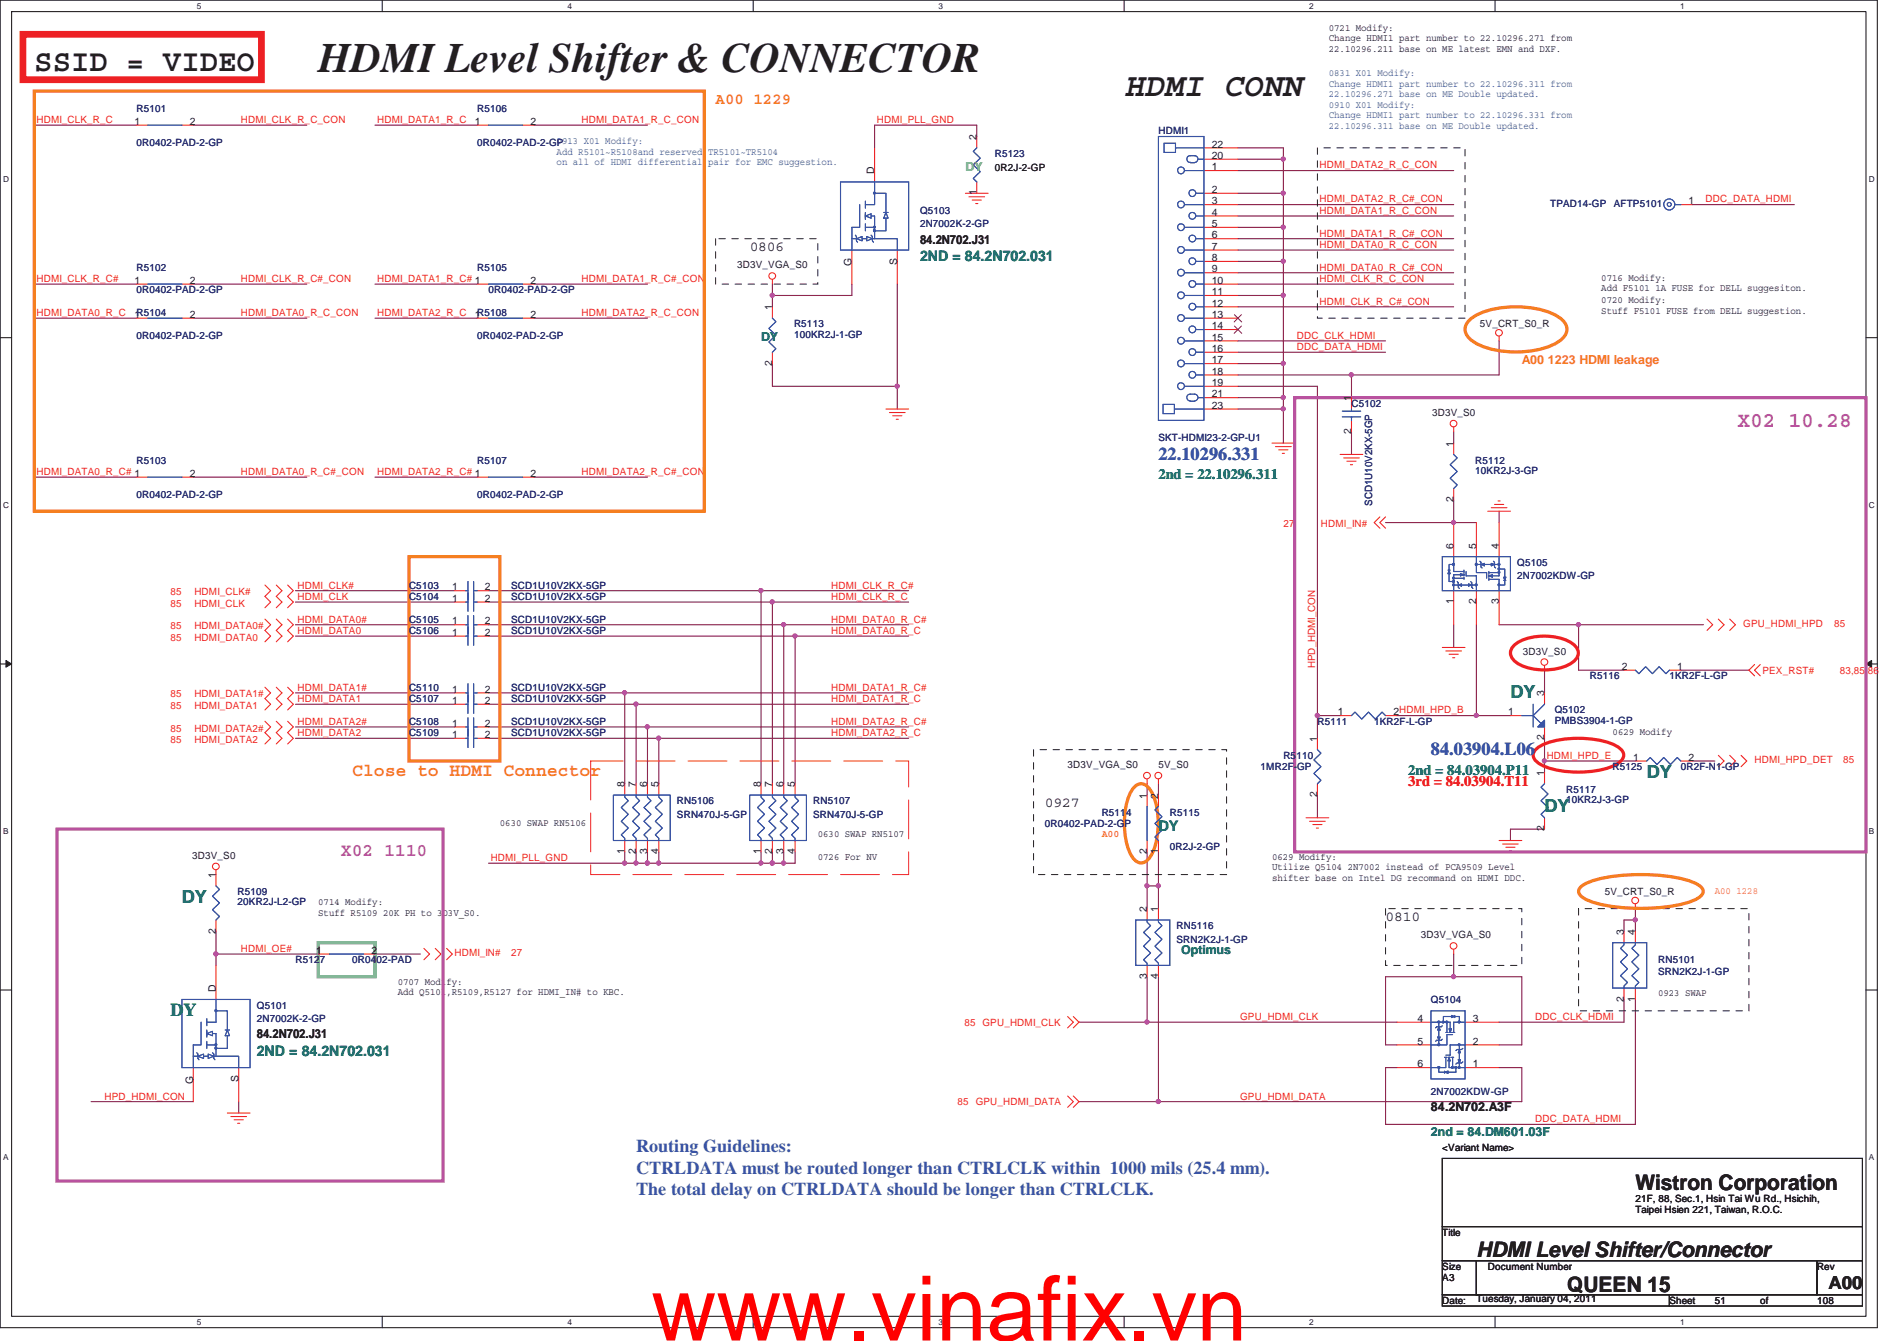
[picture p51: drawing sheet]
<svg xmlns="http://www.w3.org/2000/svg" width="297mm" height="210mm" viewBox="0 0 297 210" stroke-linecap="round" stroke-linejoin="round" font-family="sans-serif">
<defs><g id="words">
<text font-size="14.1" fill="#f00" x="102" y="209.9">www.vinafix.vn</text>
<text font-size="6.6" fill="#231f20" x="49.8" y="11.3">HDMI Level Shifter &amp; CONNECTOR</text>
<text font-size="5.1" fill="#231f20" x="176.1" y="15">HDMI CONN</text>
<text font-size="4.8" fill="#231f20" x="5.4" y="11.2">SSID = VIDEO</text>
<text font-size="3.3" fill="#b9529f" x="272.1" y="66.8">X02 10.28</text>
<g font-size="3.3" fill="#231f20">
<text x="256.1" y="186.3">Wistron Corporation</text>
<text x="231.2" y="196.9">HDMI Level Shifter/Connector</text>
<text x="245.4" y="202.3">QUEEN 15</text>
</g>
<g font-size="2.8" fill="#3953a4">
<text x="181.4" y="72">22.10296.331</text>
<text x="224.1" y="118.2">84.03904.L06</text>
<text x="99.6" y="180.4">Routing Guidelines:</text>
<text x="99.6" y="183.8">CTRLDATA must be routed longer than CTRLCLK within 1000 mils (25.4 mm).</text>
<text x="99.6" y="187.1">The total delay on CTRLDATA should be longer than CTRLCLK.</text>
</g>
<g font-size="2.8" fill="#098040">
<text x="236.5" y="109.3">DY</text>
<text x="241.8" y="127.1">DY</text>
<text x="28.5" y="141.3">DY</text>
<text x="26.7" y="159.1">DY</text>
</g>
<text font-size="2.8" fill="#f57f20" x="55.2" y="121.5">Close to HDMI Connector</text>
<text font-size="2.8" fill="#008041" x="257.8" y="121.8">DY</text>
<text font-size="2.8" fill="#b9529f" x="53.4" y="134">X02 1110</text>
<text font-size="2.8" fill="#231f20" x="286.3" y="201.8">A00</text>
<text font-size="2.5" fill="#f57f20" x="112.1" y="16.3">A00 1229</text>
<g font-size="2.3" fill="#231f20">
<text x="117.4" y="39.2">0806</text>
<text x="163.6" y="126.4">0927</text>
<text x="217" y="144.1">0810</text>
</g>
<g font-size="2.3" fill="#098040">
<text x="144.1" y="40.9">2ND = 84.2N702.031</text>
<text x="181.4" y="75.1">2nd = 22.10296.311</text>
<text x="220.5" y="121.3">2nd = 84.03904.P11</text>
<text x="181.4" y="130.2">DY</text>
<text x="40.2" y="165.4">2ND = 84.2N702.031</text>
</g>
<text font-size="2.3" fill="#ed2024" x="220.5" y="123.1">3rd = 84.03904.T11</text>
<text font-size="1.9" fill="#69bd45" x="151.2" y="26.8">DY</text>
<g font-size="1.9" fill="#231f20">
<text x="144.1" y="38.1">84.2N702.J31</text>
<text x="40.2" y="162.6">84.2N702.J31</text>
<text x="224.1" y="174">84.2N702.A3F</text>
</g>
<g font-size="1.9" fill="#098040">
<text x="119.2" y="53.4">DY</text>
<text x="185" y="149.4">Optimus</text>
<text x="224.1" y="177.9">2nd = 84.DM601.03F</text>
</g>
<text font-size="1.9" fill="#f57f20" x="238.3" y="57">A00 1223 HDMI leakage</text>
<g font-size="1.6" fill="#231f20">
<text x="208.1" y="4.8">0721 Modify:</text>
<text x="208.1" y="6.5">Change HDMI1 part number to 22.10296.271 from</text>
<text x="208.1" y="8.1">22.10296.211 base on ME latest EMN and DXF.</text>
<text x="21" y="19.6">1</text>
<text x="29.7" y="19.6">2</text>
<text x="74.4" y="19.6">1</text>
<text x="83.1" y="19.6">2</text>
<text x="152.9" y="21.9" transform="rotate(-90 152.9 21.9)">2</text>
<text x="189.7" y="23.1">22</text>
<text x="136.9" y="27.3" transform="rotate(-90 136.9 27.3)">D</text>
<text x="155.8" y="26.7">0R2J-2-GP</text>
<text x="189.7" y="26.7">1</text>
<text x="189.7" y="24.9">20</text>
<text x="152.9" y="30.6" transform="rotate(-90 152.9 30.6)">1</text>
<text x="189.7" y="30.2">2</text>
<text x="189.7" y="32">3</text>
<text x="189.7" y="33.8">4</text>
<text x="189.7" y="35.6">5</text>
<text x="264.4" y="32">1</text>
<text x="133.3" y="41.7" transform="rotate(-90 133.3 41.7)">G</text>
<text x="140.5" y="41.5" transform="rotate(-90 140.5 41.5)">S</text>
<text x="189.7" y="37.3">6</text>
<text x="189.7" y="39.1">7</text>
<text x="189.7" y="40.9">8</text>
<text x="21" y="44.4">1</text>
<text x="29.7" y="44.4">2</text>
<text x="83.1" y="44.4">2</text>
<text x="115.4" y="42">3D3V_VGA_S0</text>
<text x="189.7" y="42.7">9</text>
<text x="189.7" y="44.4">10</text>
<text x="189.7" y="46.2">11</text>
<text x="250.7" y="43.9">0716 Modify:</text>
<text x="250.7" y="45.6">Add F5101 1A FUSE for DELL suggesiton.</text>
<text x="250.7" y="47.5">0720 Modify:</text>
<text x="21" y="49.8">1R5104</text>
<text x="29.7" y="49.8">2</text>
<text x="74.4" y="49.8">1R5108</text>
<text x="83.1" y="49.8">2</text>
<text x="120.9" y="48.6" transform="rotate(-90 120.9 48.6)">1</text>
<text x="189.7" y="48">12</text>
<text x="189.7" y="49.8">13</text>
<text x="189.7" y="51.6">14</text>
<text x="189.7" y="53.3">15</text>
<text x="231.7" y="51.3">5V_CRT_S0_R</text>
<text x="250.7" y="49.1">Stuff F5101 FUSE from DELL suggestion.</text>
<text x="120.9" y="57.3" transform="rotate(-90 120.9 57.3)">2</text>
<text x="189.7" y="55.1">16</text>
<text x="189.7" y="56.9">17</text>
<text x="189.7" y="58.7">18</text>
<text x="189.7" y="60.4">19</text>
<text x="189.7" y="62.2">21</text>
<text x="189.7" y="64">23</text>
<text x="211.6" y="62.8" transform="rotate(-90 211.6 62.8)">1</text>
<text x="224.2" y="65.1">3D3V_S0</text>
<text x="211.6" y="67.9" transform="rotate(-90 211.6 67.9)">2</text>
<text x="227.6" y="69.9" transform="rotate(-90 227.6 69.9)">1</text>
<text x="29.7" y="74.7">2</text>
<text x="83.1" y="74.7">2</text>
<text x="227.6" y="78.6" transform="rotate(-90 227.6 78.6)">2</text>
<text x="227.6" y="85.9" transform="rotate(-90 227.6 85.9)">6</text>
<text x="231.1" y="85.9" transform="rotate(-90 231.1 85.9)">5</text>
<text x="234.7" y="85.9" transform="rotate(-90 234.7 85.9)">4</text>
<text x="70.8" y="92.5">1</text>
<text x="70.8" y="94.2">1</text>
<text x="75.9" y="92.5">2</text>
<text x="75.9" y="94.2">2</text>
<text x="227.6" y="94.6" transform="rotate(-90 227.6 94.6)">1</text>
<text x="231.1" y="94.6" transform="rotate(-90 231.1 94.6)">2</text>
<text x="234.7" y="94.6" transform="rotate(-90 234.7 94.6)">3</text>
<text x="70.8" y="99.6">1</text>
<text x="70.8" y="97.8">1</text>
<text x="75.9" y="99.6">2</text>
<text x="75.9" y="97.8">2</text>
<text x="238.5" y="102.5">3D3V_S0</text>
<text x="254" y="104.9">2</text>
<text x="262.6" y="104.9">1</text>
<text x="70.8" y="108.5">1</text>
<text x="70.8" y="110.2">1</text>
<text x="70.8" y="113.8">1</text>
<text x="75.9" y="108.5">2</text>
<text x="75.9" y="110.2">2</text>
<text x="75.9" y="113.8">2</text>
<text x="209.5" y="112">1</text>
<text x="218.2" y="112">2HDMI_HPD_B</text>
<text x="236.2" y="112">1</text>
<text x="241.8" y="109" transform="rotate(-90 241.8 109)">3</text>
<text x="70.8" y="115.6">1</text>
<text x="75.9" y="115.6">2</text>
<text x="206.2" y="116.2" transform="rotate(-90 206.2 116.2)">1</text>
<text x="241.8" y="115.9" transform="rotate(-90 241.8 115.9)">2</text>
<text x="252.5" y="115.1">0629 Modify</text>
<text x="255.7" y="119.1">1</text>
<text x="264.4" y="119.1">2</text>
<text x="97.8" y="123.3" transform="rotate(-90 97.8 123.3)">8</text>
<text x="99.6" y="123.3" transform="rotate(-90 99.6 123.3)">7</text>
<text x="101.3" y="123.3" transform="rotate(-90 101.3 123.3)">6</text>
<text x="103.1" y="123.3" transform="rotate(-90 103.1 123.3)">5</text>
<text x="119.1" y="123.3" transform="rotate(-90 119.1 123.3)">8</text>
<text x="120.9" y="123.3" transform="rotate(-90 120.9 123.3)">7</text>
<text x="122.7" y="123.3" transform="rotate(-90 122.7 123.3)">6</text>
<text x="124.5" y="123.3" transform="rotate(-90 124.5 123.3)">5</text>
<text x="167.2" y="120.3">3D3V_VGA_S0</text>
<text x="179.6" y="125" transform="rotate(-90 179.6 125)">1</text>
<text x="181.4" y="125" transform="rotate(-90 181.4 125)">2</text>
<text x="181.4" y="120.3">5V_S0</text>
<text x="206.2" y="124.8" transform="rotate(-90 206.2 124.8)">2</text>
<text x="241.8" y="121.5" transform="rotate(-90 241.8 121.5)">1</text>
<text x="78.3" y="129.3">0630 SWAP RN5106</text>
<text x="128.1" y="131.1">0630 SWAP RN5107</text>
<text x="241.8" y="130.2" transform="rotate(-90 241.8 130.2)">2</text>
<text x="30.1" y="134.5">3D3V_S0</text>
<text x="33.8" y="137.5" transform="rotate(-90 33.8 137.5)">1</text>
<text x="97.8" y="133.7" transform="rotate(-90 97.8 133.7)">1</text>
<text x="99.6" y="133.7" transform="rotate(-90 99.6 133.7)">2</text>
<text x="101.3" y="133.7" transform="rotate(-90 101.3 133.7)">3</text>
<text x="103.1" y="133.7" transform="rotate(-90 103.1 133.7)">4</text>
<text x="119.1" y="133.7" transform="rotate(-90 119.1 133.7)">1</text>
<text x="120.9" y="133.7" transform="rotate(-90 120.9 133.7)">2</text>
<text x="122.7" y="133.7" transform="rotate(-90 122.7 133.7)">3</text>
<text x="124.5" y="133.7" transform="rotate(-90 124.5 133.7)">4</text>
<text x="128.1" y="134.6">0726 For NV</text>
<text x="179.6" y="133.7" transform="rotate(-90 179.6 133.7)">2</text>
<text x="181.4" y="133.7" transform="rotate(-90 181.4 133.7)">1</text>
<text x="199.2" y="134.6">0629 Modify:</text>
<text x="199.2" y="136.3">Utilize Q5104 2N7002 instead of PCA9509 Level</text>
<text x="199.2" y="137.9">shifter base on Intel DG recommand on HDMI DDC.</text>
<text x="49.8" y="141.7">0714 Modify:</text>
<text x="49.8" y="143.4">Stuff R5109 20K PH to 3D3V_S0.</text>
<text x="179.6" y="142.8" transform="rotate(-90 179.6 142.8)">2</text>
<text x="181.4" y="142.8" transform="rotate(-90 181.4 142.8)">1</text>
<text x="251.3" y="140.2">5V_CRT_S0_R</text>
<text x="33.8" y="146.2" transform="rotate(-90 33.8 146.2)">2</text>
<text x="49.5" y="149.3">1</text>
<text x="58.2" y="149.3">2</text>
<text x="222.5" y="146.9">3D3V_VGA_S0</text>
<text x="254.3" y="146.4" transform="rotate(-90 254.3 146.4)">3</text>
<text x="256" y="146.4" transform="rotate(-90 256 146.4)">4</text>
<text x="33.8" y="155.3" transform="rotate(-90 33.8 155.3)">D</text>
<text x="62.3" y="154.2">0707 Modify:</text>
<text x="62.3" y="155.8">Add Q5101,R5109,R5127 for HDMI_IN# to KBC.</text>
<text x="179.6" y="153.3" transform="rotate(-90 179.6 153.3)">3</text>
<text x="181.4" y="153.3" transform="rotate(-90 181.4 153.3)">4</text>
<text x="259.6" y="156">0923 SWAP</text>
<text x="222" y="160">4</text>
<text x="230.6" y="160">3</text>
<text x="254.3" y="156.8" transform="rotate(-90 254.3 156.8)">2</text>
<text x="256" y="156.8" transform="rotate(-90 256 156.8)">1</text>
<text x="222" y="163.6">5</text>
<text x="222" y="167.1">6</text>
<text x="230.6" y="167.1">1</text>
<text x="230.6" y="163.6">2</text>
<text x="30.2" y="169.7" transform="rotate(-90 30.2 169.7)">G</text>
<text x="37.3" y="169.5" transform="rotate(-90 37.3 169.5)">S</text>
<text x="225.8" y="180.2">&lt;Variant Name&gt;</text>
<text x="256.1" y="188.2">21F, 88, Sec.1, Hsin Tai Wu Rd., Hsichih,</text>
<text x="256.1" y="190">Taipei Hsien 221, Taiwan, R.O.C.</text>
<text x="225.8" y="193.5">Title</text>
<text x="225.8" y="198.8">Size</text>
<text x="225.8" y="200.6">A3</text>
<text x="231.2" y="203.8">Tuesday, January 04, 2011</text>
<text x="233" y="198.8">Document Number</text>
<text x="284.5" y="198.8">Rev</text>
<text x="225.8" y="204.2">Date:</text>
<text x="261.4" y="204.2">Sheet</text>
<text x="268.5" y="204.2">51</text>
<text x="275.6" y="204.2">of</text>
<text x="284.5" y="204.2">108</text>
</g>
<g font-size="1.6" fill="#3953a4">
<text x="208.1" y="11.9">0831 X01 Modify:</text>
<text x="208.1" y="13.6">Change HDMI1 part number to 22.10296.311 from</text>
<text x="208.1" y="15.2">22.10296.271 base on ME Double updated.</text>
<text x="208.1" y="16.9">0910 X01 Modify:</text>
<text x="87.2" y="22.6">0913 X01 Modify:</text>
<text x="208.1" y="18.5">Change HDMI1 part number to 22.10296.331 from</text>
<text x="208.1" y="20.2">22.10296.311 base on ME Double updated.</text>
<text x="87.2" y="24.3">Add R5101~R5108and reserved TR5101~TR5104</text>
<text x="87.2" y="25.9">on all of HDMI differential pair for EMC suggestion.</text>
</g>
<g font-size="1.6" fill="#282973">
<text x="21.4" y="17.5">R5101</text>
<text x="74.7" y="17.5">R5106</text>
<text x="21.4" y="22.8">0R0402-PAD-2-GP</text>
<text x="74.7" y="22.8">0R0402-PAD-2-GP</text>
<text x="181.4" y="21">HDMI1</text>
<text x="155.8" y="24.6">R5123</text>
<text x="144.1" y="33.5">Q5103</text>
<text x="144.1" y="35.6">2N7002K-2-GP</text>
<text x="242.7" y="32.4">TPAD14-GP</text>
<text x="252.7" y="32.4">AFTP5101</text>
<text x="21.4" y="42.4">R5102</text>
<text x="21.4" y="45.9">0R0402-PAD-2-GP</text>
<text x="74.7" y="42.4">R5105</text>
<text x="76.5" y="45.9">0R0402-PAD-2-GP</text>
<text x="21.4" y="53">0R0402-PAD-2-GP</text>
<text x="74.7" y="53">0R0402-PAD-2-GP</text>
<text x="124.3" y="51.3">R5113</text>
<text x="124.3" y="52.9">100KR2J-1-GP</text>
<text x="211.6" y="63.7">C5102</text>
<text x="181.4" y="69">SKT-HDMI23-2-GP-U1</text>
<text x="21.4" y="72.6">R5103</text>
<text x="21.4" y="77.9">0R0402-PAD-2-GP</text>
<text x="74.7" y="72.6">R5107</text>
<text x="74.7" y="77.9">0R0402-PAD-2-GP</text>
<text x="231" y="72.6">R5112</text>
<text x="231" y="74.2">10KR2J-3-GP</text>
<text x="214.9" y="79.2" transform="rotate(-90 214.9 79.2)">SCD1U10V2KX-5GP</text>
<text x="237.6" y="88.6">Q5105</text>
<text x="64" y="92.2">C5103</text>
<text x="64" y="93.9">C5104</text>
<text x="80" y="92.2">SCD1U10V2KX-5GP</text>
<text x="80" y="93.9">SCD1U10V2KX-5GP</text>
<text x="237.6" y="90.7">2N7002KDW-GP</text>
<text x="64" y="99.3">C5106</text>
<text x="64" y="97.5">C5105</text>
<text x="80" y="99.3">SCD1U10V2KX-5GP</text>
<text x="80" y="97.5">SCD1U10V2KX-5GP</text>
<text x="249" y="106.4">R5116</text>
<text x="261.4" y="106.4">1KR2F-L-GP</text>
<text x="64" y="108.2">C5110</text>
<text x="64" y="109.9">C5107</text>
<text x="64" y="113.5">C5108</text>
<text x="80" y="108.2">SCD1U10V2KX-5GP</text>
<text x="80" y="109.9">SCD1U10V2KX-5GP</text>
<text x="80" y="113.5">SCD1U10V2KX-5GP</text>
<text x="206.3" y="113.5">R5111</text>
<text x="215.2" y="113.5">1KR2F-L-GP</text>
<text x="243.5" y="111.7">Q5102</text>
<text x="243.5" y="113.3">PMBS3904-1-GP</text>
<text x="64" y="115.3">C5109</text>
<text x="80" y="115.3">SCD1U10V2KX-5GP</text>
<text x="201" y="118.8">R5110</text>
<text x="106" y="125.9">RN5106</text>
<text x="127.3" y="125.9">RN5107</text>
<text x="197.4" y="120.6">1MR2F-GP</text>
<text x="245.2" y="124.2">R5117</text>
<text x="245.2" y="125.8">10KR2J-3-GP</text>
<text x="252.5" y="120.6">R5125</text>
<text x="263.2" y="120.6">0R2F-N1-GP</text>
<text x="106" y="128.1">SRN470J-5-GP</text>
<text x="127.3" y="128.1">SRN470J-5-GP</text>
<text x="163.6" y="129.5">0R0402-PAD-2-GP</text>
<text x="172.5" y="127.7">R5114</text>
<text x="183.2" y="127.7">R5115</text>
<text x="183.2" y="133.1">0R2J-2-GP</text>
<text x="37.2" y="140.2">R5109</text>
<text x="37.2" y="141.8">20KR2J-L2-GP</text>
<text x="184.2" y="145.5">RN5116</text>
<text x="184.2" y="147.6">SRN2K2J-1-GP</text>
<text x="46.3" y="150.8">R5127</text>
<text x="55.2" y="150.8">0R0402-PAD</text>
<text x="259.6" y="150.8">RN5101</text>
<text x="259.6" y="152.6">SRN2K2J-1-GP</text>
<text x="40.2" y="157.9">Q5101</text>
<text x="40.2" y="160.1">2N7002K-2-GP</text>
<text x="224.1" y="157.1">Q5104</text>
<text x="224.1" y="171.4">2N7002KDW-GP</text>
</g>
<g font-size="1.6" fill="#ed2024">
<text x="5.7" y="19.3">HDMI_CLK_R_C</text>
<text x="37.7" y="19.3">HDMI_CLK_R_C_CON</text>
<text x="59.1" y="19.3">HDMI_DATA1_R_C</text>
<text x="91.1" y="19.3">HDMI_DATA1_R_C_CON</text>
<text x="137.3" y="19.3">HDMI_PLL_GND</text>
<text x="206.6" y="26.4">HDMI_DATA2_R_C_CON</text>
<text x="206.6" y="31.7">HDMI_DATA2_R_C#_CON</text>
<text x="206.6" y="33.5">HDMI_DATA1_R_C_CON</text>
<text x="267.1" y="31.7">DDC_DATA_HDMI</text>
<text x="206.6" y="38.8">HDMI_DATA0_R_C_CON</text>
<text x="206.6" y="37">HDMI_DATA1_R_C#_CON</text>
<text x="5.7" y="44.2">HDMI_CLK_R_C#</text>
<text x="37.7" y="44.2">HDMI_CLK_R_C#_CON</text>
<text x="59.1" y="44.2">HDMI_DATA1_R_C# 1</text>
<text x="91.1" y="44.2">HDMI_DATA1_R_C#_CON</text>
<text x="206.6" y="47.7">HDMI_CLK_R_C#_CON</text>
<text x="206.6" y="42.4">HDMI_DATA0_R_C#_CON</text>
<text x="206.6" y="44.2">HDMI_CLK_R_C_CON</text>
<text x="5.7" y="49.5">HDMI_DATA0_R_C</text>
<text x="37.7" y="49.5">HDMI_DATA0_R_C_CON</text>
<text x="59.1" y="49.5">HDMI_DATA2_R_C</text>
<text x="91.1" y="49.5">HDMI_DATA2_R_C_CON</text>
<text x="203.1" y="53">DDC_CLK_HDMI</text>
<text x="203.1" y="54.8">DDC_DATA_HDMI</text>
<text x="5.7" y="74.4">HDMI_DATA0_R_C# 1</text>
<text x="37.7" y="74.4">HDMI_DATA0_R_C#_CON</text>
<text x="59.1" y="74.4">HDMI_DATA2_R_C# 1</text>
<text x="91.1" y="74.4">HDMI_DATA2_R_C#_CON</text>
<text x="201" y="82.5">27</text>
<text x="206.8" y="82.5">HDMI_IN#</text>
<text x="26.7" y="93.2">85</text>
<text x="26.7" y="95">85</text>
<text x="30.4" y="93.2">HDMI_CLK#</text>
<text x="30.4" y="95">HDMI_CLK</text>
<text x="46.6" y="93.9">HDMI_CLK</text>
<text x="46.6" y="92.2">HDMI_CLK#</text>
<text x="130.2" y="93.9">HDMI_CLK_R_C</text>
<text x="130.2" y="92.2">HDMI_CLK_R_C#</text>
<text x="26.7" y="98.5">85</text>
<text x="26.7" y="100.3">85</text>
<text x="30.4" y="98.5">HDMI_DATA0#</text>
<text x="30.4" y="100.3">HDMI_DATA0</text>
<text x="46.6" y="99.3">HDMI_DATA0</text>
<text x="46.6" y="97.5">HDMI_DATA0#</text>
<text x="130.2" y="99.3">HDMI_DATA0_R_C</text>
<text x="130.2" y="97.5">HDMI_DATA0_R_C#</text>
<text x="273" y="98.2">GPU_HDMI_HPD</text>
<text x="287.2" y="98.2">85</text>
<text x="205.9" y="104.6" transform="rotate(-90 205.9 104.6)">HPD_HDMI_CON</text>
<text x="276" y="105.5">PEX_RST#</text>
<text x="288.1" y="105.5">83,85,86</text>
<text x="26.7" y="109.2">85</text>
<text x="26.7" y="111">85</text>
<text x="30.4" y="109.2">HDMI_DATA1#</text>
<text x="30.4" y="111">HDMI_DATA1</text>
<text x="46.6" y="109.9">HDMI_DATA1</text>
<text x="46.6" y="113.5">HDMI_DATA2#</text>
<text x="46.6" y="108.2">HDMI_DATA1#</text>
<text x="130.2" y="113.5">HDMI_DATA2_R_C#</text>
<text x="130.2" y="109.9">HDMI_DATA1_R_C</text>
<text x="130.2" y="108.2">HDMI_DATA1_R_C#</text>
<text x="26.7" y="114.6">85</text>
<text x="26.7" y="116.3">85</text>
<text x="30.4" y="114.6">HDMI_DATA2#</text>
<text x="30.4" y="116.3">HDMI_DATA2</text>
<text x="46.6" y="115.3">HDMI_DATA2</text>
<text x="130.2" y="115.3">HDMI_DATA2_R_C</text>
<text x="242.2" y="118.8">HDMI_HPD_E</text>
<text x="274.7" y="119.5">HDMI_HPD_DET</text>
<text x="288.6" y="119.5">85</text>
<text x="76.8" y="134.8">HDMI_PLL_GND</text>
<text x="37.7" y="149.1">HDMI_OE#</text>
<text x="71.2" y="149.8">HDMI_IN#</text>
<text x="80" y="149.8">27</text>
<text x="151" y="160.6">85 GPU_HDMI_CLK</text>
<text x="194.2" y="159.7">GPU_HDMI_CLK</text>
<text x="240.4" y="159.7">DDC_CLK_HDMI</text>
<text x="16.4" y="172.2">HPD_HDMI_CON</text>
<text x="149.9" y="173.1">85 GPU_HDMI_DATA</text>
<text x="194.2" y="172.2">GPU_HDMI_DATA</text>
<text x="240.4" y="175.7">DDC_DATA_HDMI</text>
</g>
<g font-size="1.6" fill="#f57f20">
<text x="172.5" y="131.1">A00</text>
<text x="268.5" y="140">A00 1228</text>
</g>
<g font-size="1.3" fill="#231f20">
<text x="30.8" y="1.4">5</text>
<text x="88.9" y="1.4">4</text>
<text x="146.9" y="1.4">3</text>
<text x="205" y="1.4">2</text>
<text x="263.1" y="1.4">1</text>
<text x=".5" y="28.5">D</text>
<text x="292.6" y="28.5">D</text>
<text x=".5" y="79.5">C</text>
<text x="292.6" y="79.5">C</text>
<text x=".5" y="130.6">B</text>
<text x="292.6" y="130.6">B</text>
<text x=".5" y="181.7">A</text>
<text x="292.6" y="181.7">A</text>
<text x="30.8" y="207.4">5</text>
<text x="88.9" y="207.4">4</text>
<text x="146.9" y="207.4">3</text>
<text x="205" y="207.4">2</text>
<text x="263.1" y="207.4">1</text>
</g>
</g></defs>
<path d="M0 0h294v207.9h-294zM1.8 1.8h290.4v204.3h-290.4z" fill="none" stroke="#231f20" stroke-width=".17"/>
<g fill="#fff">
<path d="M30.8 .2h.7v1.4h-.7z"/>
<path d="M30.8 206.3h.7v1.4h-.7z"/>
</g>
<path d="M59.9 0v1.8M59.9 206.1v1.8" fill="none" stroke="#231f20" stroke-width=".17"/>
<g fill="#fff">
<path d="M88.9 .2h.6v1.4h-.6z"/>
<path d="M88.9 206.3h.6v1.4h-.6z"/>
</g>
<path d="M117.9 0v1.8M117.9 206.1v1.8" fill="none" stroke="#231f20" stroke-width=".17"/>
<g fill="#fff">
<path d="M146.9 .2h.7v1.4h-.7z"/>
<path d="M146.9 206.3h.7v1.4h-.7z"/>
</g>
<path d="M176 0v1.8M176 206.1v1.8" fill="none" stroke="#231f20" stroke-width=".17"/>
<g fill="#fff">
<path d="M205 .2h.7v1.4h-.7z"/>
<path d="M205 206.3h.7v1.4h-.7z"/>
</g>
<path d="M234.1 0v1.8M234.1 206.1v1.8" fill="none" stroke="#231f20" stroke-width=".17"/>
<g fill="#fff">
<path d="M263.1 .2h.7v1.4h-.7z"/>
<path d="M263.1 206.3h.7v1.4h-.7z"/>
<path d="M.5 27.3h.9v1.4h-.9z"/>
<path d="M292.6 27.3h.9v1.4h-.9z"/>
<path d="M.5 78.4h.9v1.4h-.9z"/>
<path d="M292.6 78.4h.9v1.4h-.9z"/>
</g>
<path d="M0 52.9h1.8M292.2 52.9h1.8" fill="none" stroke="#231f20" stroke-width=".17"/>
<g fill="#fff">
<path d="M.5 129.5h.8v1.4h-.8z"/>
<path d="M292.6 129.5h.9v1.4h-.9z"/>
</g>
<path d="M0 104h1.8M292.2 104h1.8" fill="none" stroke="#231f20" stroke-width=".17"/>
<path d="M.9 103.4l.9 .6-.9 .5z" fill="#231f20"/>
<path d="M.9 103.4l.9 .6-.9 .5z" fill="none" stroke="#231f20" stroke-width=".16"/>
<path d="M292.2 104l.9-.6v1.1z" fill="#231f20"/>
<path d="M292.2 104l.9-.6v1.1z" fill="none" stroke="#231f20" stroke-width=".16"/>
<g fill="#fff">
<path d="M.5 180.5h.8v1.4h-.8z"/>
<path d="M292.6 180.5h.9v1.4h-.9z"/>
</g>
<path d="M0 155h1.8M292.2 155h1.8" fill="none" stroke="#231f20" stroke-width=".17"/>
<path d="M201 56.9v5.4M46.3 94.3h24.9" fill="none" stroke="#7f1442" stroke-width=".17"/>
<circle cx="200.9" cy="56.9" r=".32" fill="#b9529f"/>
<circle cx="200.9" cy="56.9" r=".32" fill="none" stroke="#b9529f" stroke-width=".17"/>
<path d="M193.8 23.2h7.2v1.7h-7.2M193.8 55.2h23.2M193.8 53.4h23.2M201 40.9v5.4h-7.2M46.3 99.6h24.9M46.3 97.8h24.9" fill="none" stroke="#7f1442" stroke-width=".17"/>
<circle cx="200.9" cy="40.9" r=".32" fill="#b9529f"/>
<circle cx="200.9" cy="40.9" r=".32" fill="none" stroke="#b9529f" stroke-width=".17"/>
<path d="M201 24.9v5.4" fill="none" stroke="#7f1442" stroke-width=".17"/>
<circle cx="200.9" cy="24.9" r=".32" fill="#b9529f"/>
<circle cx="200.9" cy="24.9" r=".32" fill="none" stroke="#b9529f" stroke-width=".17"/>
<path d="M193.8 35.6h7.2v5.3" fill="none" stroke="#7f1442" stroke-width=".17"/>
<circle cx="200.9" cy="35.6" r=".32" fill="#b9529f"/>
<circle cx="200.9" cy="35.6" r=".32" fill="none" stroke="#b9529f" stroke-width=".17"/>
<path d="M193.8 30.3h7.2v5.3M193.8 56.9h7.2M193.8 40.9h7.2" fill="none" stroke="#7f1442" stroke-width=".17"/>
<circle cx="200.9" cy="30.2" r=".32" fill="#b9529f"/>
<circle cx="200.9" cy="30.2" r=".32" fill="none" stroke="#b9529f" stroke-width=".17"/>
<path d="M193.8 62.3h7.2M201 64v5.4" fill="none" stroke="#7f1442" stroke-width=".17"/>
<circle cx="200.9" cy="64" r=".32" fill="#b9529f"/>
<circle cx="200.9" cy="64" r=".32" fill="none" stroke="#b9529f" stroke-width=".17"/>
<path d="M201 46.3v10.6" fill="none" stroke="#7f1442" stroke-width=".17"/>
<circle cx="200.9" cy="46.2" r=".32" fill="#b9529f"/>
<circle cx="200.9" cy="46.2" r=".32" fill="none" stroke="#b9529f" stroke-width=".17"/>
<path d="M201 62.3v1.7" fill="none" stroke="#7f1442" stroke-width=".17"/>
<circle cx="200.9" cy="62.2" r=".32" fill="#b9529f"/>
<circle cx="200.9" cy="62.2" r=".32" fill="none" stroke="#b9529f" stroke-width=".17"/>
<path d="M211.6 58.7h23.1M193.8 64h7.2M46.3 92.5h24.9M46.3 110.3h24.9M46.3 115.6h24.9M46.3 113.8h24.9M46.3 108.5h24.9" fill="none" stroke="#7f1442" stroke-width=".17"/>
<circle cx="211.6" cy="58.7" r=".32" fill="#b9529f"/>
<circle cx="211.6" cy="58.7" r=".32" fill="none" stroke="#b9529f" stroke-width=".17"/>
<path d="M136.9 19.6v3.6M120.9 44.5v3.5M133.4 44.5v1.8M140.5 60.5v3.5" fill="none" stroke="#7f1442" stroke-width=".17"/>
<circle cx="120.9" cy="46.2" r=".32" fill="#b9529f"/>
<circle cx="120.9" cy="46.2" r=".32" fill="none" stroke="#b9529f" stroke-width=".17"/>
<path d="M120.9 60.5h19.6" fill="none" stroke="#7f1442" stroke-width=".17"/>
<circle cx="140.5" cy="60.5" r=".32" fill="#b9529f"/>
<circle cx="140.5" cy="60.5" r=".32" fill="none" stroke="#b9529f" stroke-width=".17"/>
<path d="M136.9 19.6h16v1.8M120.9 46.3h12.5M140.5 44.5v16M76.5 135.2h21.3" fill="none" stroke="#7f1442" stroke-width=".17"/>
<circle cx="97.8" cy="135.1" r=".32" fill="#b9529f"/>
<circle cx="97.8" cy="135.1" r=".32" fill="none" stroke="#b9529f" stroke-width=".17"/>
<path d="M99.6 135.2h1.8M119.2 135.2h1.7M122.7 135.2h1.8" fill="none" stroke="#7f1442" stroke-width=".17"/>
<circle cx="120.9" cy="135.1" r=".32" fill="#b9529f"/>
<circle cx="120.9" cy="135.1" r=".32" fill="none" stroke="#b9529f" stroke-width=".17"/>
<path d="M97.8 133.4v1.8M99.6 133.4v1.8" fill="none" stroke="#7f1442" stroke-width=".17"/>
<circle cx="99.6" cy="135.1" r=".32" fill="#b9529f"/>
<circle cx="99.6" cy="135.1" r=".32" fill="none" stroke="#b9529f" stroke-width=".17"/>
<path d="M101.4 133.4v1.8" fill="none" stroke="#7f1442" stroke-width=".17"/>
<circle cx="101.4" cy="135.1" r=".32" fill="#b9529f"/>
<circle cx="101.4" cy="135.1" r=".32" fill="none" stroke="#b9529f" stroke-width=".17"/>
<path d="M122.7 133.4v1.8" fill="none" stroke="#7f1442" stroke-width=".17"/>
<circle cx="122.7" cy="135.1" r=".32" fill="#b9529f"/>
<circle cx="122.7" cy="135.1" r=".32" fill="none" stroke="#b9529f" stroke-width=".17"/>
<path d="M103.2 133.4v1.8M119.2 133.4v1.8M120.9 133.4v1.8M124.5 133.4v1.8" fill="none" stroke="#7f1442" stroke-width=".17"/>
<circle cx="119.1" cy="135.1" r=".32" fill="#b9529f"/>
<circle cx="119.1" cy="135.1" r=".32" fill="none" stroke="#b9529f" stroke-width=".17"/>
<path d="M97.8 135.2h1.8M103.2 135.2h16" fill="none" stroke="#7f1442" stroke-width=".17"/>
<circle cx="103.1" cy="135.1" r=".32" fill="#b9529f"/>
<circle cx="103.1" cy="135.1" r=".32" fill="none" stroke="#b9529f" stroke-width=".17"/>
<path d="M101.4 135.2h1.8" fill="none" stroke="#7f1442" stroke-width=".17"/>
<circle cx="101.4" cy="135.1" r=".32" fill="#b9529f"/>
<circle cx="101.4" cy="135.1" r=".32" fill="none" stroke="#b9529f" stroke-width=".17"/>
<path d="M103.2 115.6h39.1" fill="none" stroke="#7f1442" stroke-width=".17"/>
<circle cx="103.1" cy="115.6" r=".32" fill="#b9529f"/>
<circle cx="103.1" cy="115.6" r=".32" fill="none" stroke="#b9529f" stroke-width=".17"/>
<path d="M101.4 113.8h40.9" fill="none" stroke="#7f1442" stroke-width=".17"/>
<circle cx="101.4" cy="113.8" r=".32" fill="#b9529f"/>
<circle cx="101.4" cy="113.8" r=".32" fill="none" stroke="#b9529f" stroke-width=".17"/>
<path d="M97.8 108.5h44.5M99.6 110.3h42.7" fill="none" stroke="#7f1442" stroke-width=".17"/>
<circle cx="97.8" cy="108.5" r=".32" fill="#b9529f"/>
<circle cx="97.8" cy="108.5" r=".32" fill="none" stroke="#b9529f" stroke-width=".17"/>
<path d="M124.5 99.6h17.8" fill="none" stroke="#7f1442" stroke-width=".17"/>
<circle cx="124.5" cy="99.6" r=".32" fill="#b9529f"/>
<circle cx="124.5" cy="99.6" r=".32" fill="none" stroke="#b9529f" stroke-width=".17"/>
<path d="M122.7 97.8h19.6" fill="none" stroke="#7f1442" stroke-width=".17"/>
<circle cx="122.7" cy="97.8" r=".32" fill="#b9529f"/>
<circle cx="122.7" cy="97.8" r=".32" fill="none" stroke="#b9529f" stroke-width=".17"/>
<path d="M120.9 94.3h21.4" fill="none" stroke="#7f1442" stroke-width=".17"/>
<circle cx="120.9" cy="94.2" r=".32" fill="#b9529f"/>
<circle cx="120.9" cy="94.2" r=".32" fill="none" stroke="#b9529f" stroke-width=".17"/>
<path d="M119.2 92.5h23.1" fill="none" stroke="#7f1442" stroke-width=".17"/>
<circle cx="119.1" cy="92.5" r=".32" fill="#b9529f"/>
<circle cx="119.1" cy="92.5" r=".32" fill="none" stroke="#b9529f" stroke-width=".17"/>
<path d="M120.9 135.2h1.8" fill="none" stroke="#7f1442" stroke-width=".17"/>
<circle cx="120.9" cy="135.1" r=".32" fill="#b9529f"/>
<circle cx="120.9" cy="135.1" r=".32" fill="none" stroke="#b9529f" stroke-width=".17"/>
<path d="M181.4 152.9v19.6h-12.5M168.9 160.1h10.7" fill="none" stroke="#7f1442" stroke-width=".17"/>
<circle cx="181.4" cy="172.5" r=".32" fill="#b9529f"/>
<circle cx="181.4" cy="172.5" r=".32" fill="none" stroke="#b9529f" stroke-width=".17"/>
<path d="M181.4 138.7v3.6" fill="none" stroke="#7f1442" stroke-width=".17"/>
<circle cx="181.4" cy="138.7" r=".32" fill="#b9529f"/>
<circle cx="181.4" cy="138.7" r=".32" fill="none" stroke="#b9529f" stroke-width=".17"/>
<path d="M179.6 138.7v3.6" fill="none" stroke="#7f1442" stroke-width=".17"/>
<circle cx="179.6" cy="138.7" r=".32" fill="#b9529f"/>
<circle cx="179.6" cy="138.7" r=".32" fill="none" stroke="#b9529f" stroke-width=".17"/>
<path d="M179.6 152.9v7.2" fill="none" stroke="#7f1442" stroke-width=".17"/>
<circle cx="179.6" cy="160" r=".32" fill="#b9529f"/>
<circle cx="179.6" cy="160" r=".32" fill="none" stroke="#b9529f" stroke-width=".17"/>
<path d="M254.3 156.5v3.6M256.1 144.1h-1.8v1.7M256.1 142.3v1.8M256.1 156.5v19.6M256.1 144.1v1.7M181.4 172.5h56.9" fill="none" stroke="#7f1442" stroke-width=".17"/>
<circle cx="256" cy="144" r=".32" fill="#b9529f"/>
<circle cx="256" cy="144" r=".32" fill="none" stroke="#b9529f" stroke-width=".17"/>
<path d="M227.6 152.9h10.7" fill="none" stroke="#7f1442" stroke-width=".17"/>
<circle cx="227.6" cy="152.9" r=".32" fill="#b9529f"/>
<circle cx="227.6" cy="152.9" r=".32" fill="none" stroke="#b9529f" stroke-width=".17"/>
<path d="M76.5 108.5h21.3v14.2M99.6 110.3v12.4M227.6 149.4v3.5h-10.6v10.7h1.7M238.3 152.9v10.7h-3.6M179.6 160.1h39.1M218.7 167.2h-1.7v8.9h39.1M234.7 160.1h19.6M234.7 167.2h3.6v5.3" fill="none" stroke="#7f1442" stroke-width=".17"/>
<circle cx="99.6" cy="110.2" r=".32" fill="#b9529f"/>
<circle cx="99.6" cy="110.2" r=".32" fill="none" stroke="#b9529f" stroke-width=".17"/>
<path d="M76.5 92.5h42.7v30.2M76.5 94.3h44.4v28.4M76.5 99.6h48v23.1M76.5 97.8h46.2v24.9M76.5 110.3h23.1M76.5 113.8h24.9v8.9M76.5 115.6h26.7v7.1M33.8 149.4h16M37.4 172.5v1.8" fill="none" stroke="#7f1442" stroke-width=".17"/>
<circle cx="33.8" cy="149.4" r=".32" fill="#b9529f"/>
<circle cx="33.8" cy="149.4" r=".32" fill="none" stroke="#b9529f" stroke-width=".17"/>
<g fill="none" stroke="#7f1442" stroke-width=".17">
<path d="M5.4 19.6h16M30.3 19.6h17.7M58.7 19.6h16M83.6 19.6h17.8M193.8 39.2h33.8M193.8 37.4h33.8M193.8 26.7h33.8M193.8 32h33.8M193.8 33.8h33.8M265 32h16M5.4 49.8h16M5.4 44.5h16"/>
<path d="M30.3 44.5h17.7M30.3 49.8h17.7M58.7 49.8h16M58.7 44.5h16M83.6 49.8h17.8M83.6 44.5h17.8M120.9 56.9v3.6M193.8 48h33.8M193.8 42.7h33.8M193.8 44.5h33.8M234.7 53.4v5.3M5.4 74.7h16"/>
<path d="M30.3 74.7h17.7M58.7 74.7h16M83.6 74.7h17.8M234.7 97.8h12.5M234.7 80v1.8M247.2 97.8v7.1M247.2 97.8h19.5M241.8 119.2v1.7M263.2 104.9h10.7M179.6 122.7v1.8M179.6 133.4v5.3h1.8v-5.3M181.4 122.7v1.8"/>
<path d="M33.8 145.8v5.4M58.7 149.4h7.1M14.3 172.5h16"/>
</g>
<circle cx="247.2" cy="97.8" r=".32" fill="#b9529f"/>
<circle cx="247.2" cy="97.8" r=".32" fill="none" stroke="#b9529f" stroke-width=".17"/>
<path d="M211.6 58.7v3.6M241.8 119.2h14.3" fill="none" stroke="#7f1442" stroke-width=".17"/>
<circle cx="241.8" cy="119.1" r=".32" fill="#b9529f"/>
<circle cx="241.8" cy="119.1" r=".32" fill="none" stroke="#b9529f" stroke-width=".17"/>
<path d="M227.6 81.8h3.6" fill="none" stroke="#7f1442" stroke-width=".17"/>
<circle cx="227.6" cy="81.8" r=".32" fill="#b9529f"/>
<circle cx="227.6" cy="81.8" r=".32" fill="none" stroke="#b9529f" stroke-width=".17"/>
<path d="M227.6 78.3v3.5h-10.6M227.6 67.6v1.8M231.2 97.8v14.3M247.2 104.9h7.1" fill="none" stroke="#7f1442" stroke-width=".17"/>
<circle cx="231.2" cy="112" r=".32" fill="#b9529f"/>
<circle cx="231.2" cy="112" r=".32" fill="none" stroke="#b9529f" stroke-width=".17"/>
<path d="M227.6 97.8v3.6M209.8 112.1h-3.5v3.5M218.7 112.1h17.8M241.8 104.9v3.6M241.8 115.6v3.6" fill="none" stroke="#7f1442" stroke-width=".17"/>
<circle cx="206.3" cy="112" r=".32" fill="#b9529f"/>
<circle cx="206.3" cy="112" r=".32" fill="none" stroke="#b9529f" stroke-width=".17"/>
<path d="M193.8 58.7h17.8M193.8 60.5h12.5v51.6M211.6 67.6v3.6M265 119.2h3.5M206.3 124.5v3.6M241.8 129.8h-5.3v1.8" fill="none" stroke="#7f1442" stroke-width=".17"/>
<g fill="none" stroke="#ed2024" stroke-width=".17">
<path d="M133.4 39.2v5.3M136.9 23.2v5.3M140.5 39.2v5.3M151.2 30.3h3.5M151.7 30.8h2.5M152.2 31.3h1.5M152.8 31.9h.3M120.9 43.8v.7M234.7 52.7v.7M138.7 64h3.6M139.3 64.6h2.4M139.8 65.1h1.4"/>
<path d="M140.3 65.7h.4M199.2 69.4h3.5M199.7 69.9h2.5M200.2 70.4h1.5M200.8 71h.3M209.8 71.2h3.6M210.4 71.7h2.4M210.9 72.2h1.4M211.5 72.8h.3M211.6 62.3v1.7M211.6 65.8v1.8M227.6 66.9v.7"/>
<path d="M227.6 69.4v1.8M227.6 76.5v1.8M233.5 79.5h2.5M234 79h1.5M234.6 78.4h.3M41.5 91.6l.9 .9-.9 .9 .9 .9-.9 .9M41.5 96.9l.9 .9-.9 .9 .9 .9-.9 .9M43.3 91.6l.9 .9-.9 .9 .9 .9-.9 .9M43.3 96.9l.9 .9-.9 .9 .9 .9-.9 .9M45 91.6l.9 .9-.9 .9 .9 .9-.9 .9M45 96.9l.9 .9-.9 .9 .9 .9-.9 .9M216.1 80.9l-.9 .9 .9 .9"/>
<path d="M217 80.9l-.9 .9 .9 .9M233 80h3.5M267.3 96.9l.9 .9-.9 .9M269.1 96.9l.9 .9-.9 .9M270.8 96.9l.9 .9-.9 .9M41.5 107.6l.9 .9-.9 .9 .9 .9-.9 .9M41.5 112.9l.9 .9-.9 .9 .9 .9-.9 .9M43.3 107.6l.9 .9-.9 .9 .9 .9-.9 .9M43.3 112.9l.9 .9-.9 .9 .9 .9-.9 .9M45 107.6l.9 .9-.9 .9 .9 .9-.9 .9M45 112.9l.9 .9-.9 .9 .9 .9-.9 .9M225.8 101.4h3.6"/>
<path d="M226.4 101.9h2.5M226.9 102.4h1.4M227.5 103h.3M241.8 104.2v.7M269.1 118.3l.9 .9-.9 .9M270.8 118.3l.9 .9-.9 .9M272.6 118.3l.9 .9-.9 .9M274.7 104.1l-.8 .8 .8 .9M275.6 104.1l-.9 .8 .9 .9M33.8 136.2v.7M179.6 122v.7M181.4 122v.7"/>
<path d="M204.5 128.1h3.6M205.1 128.6h2.4M205.6 129.1h1.4M206.1 129.7h.4M234.7 131.6h3.6M235.3 132.2h2.4M235.8 132.7h1.4M236.3 133.2h.4M66.4 148.5l.9 .9-.9 .9M68.2 148.5l.8 .9-.8 .9M69.9 148.5l.9 .9-.9 .9M167.2 159.2l.9 .9-.9 .8"/>
<path d="M168.1 159.2l.8 .9-.8 .8M227.6 148.7v.7M256.1 141.6v.7M35.6 174.3h3.6M36.1 174.8h2.5M36.7 175.3h1.4M37.2 175.9h.3M167.2 171.6l.9 .9-.9 .9M168.1 171.6l.8 .9-.8 .9"/>
<circle cx="120.9" cy="43.2" r=".52"/>
<circle cx="234.7" cy="52.1" r=".52"/>
<circle cx="227.6" cy="66.3" r=".52"/>
<circle cx="241.8" cy="103.7" r=".52"/>
<circle cx="33.8" cy="135.7" r=".52"/>
<circle cx="179.6" cy="121.4" r=".52"/>
<circle cx="181.4" cy="121.4" r=".52"/>
<circle cx="227.6" cy="148.1" r=".52"/>
<circle cx="256.1" cy="141" r=".52"/>
</g>
<path d="M225.8 181.4h65.8v10.7h-65.8zM225.8 192.1h65.8v5.3h-65.8zM225.8 197.4h5.4v5.3h-5.4zM231.2 197.4h53.3v5.3h-53.3zM284.5 197.4h7.1v5.3h-7.1zM225.8 202.7h35.6v1.8h-35.6zM261.4 202.7h30.2v1.8h-30.2z" fill="none" stroke="#231f20" stroke-width=".17"/>
<path d="M3.6 5.4h37.3v7.1h-37.3z" fill="none" stroke="#ed2024" stroke-width="1.1"/>
<path d="M5.4 14.3h104.9v65.7h-104.9zM230.3 49.9a12.6 12.6 0 0 1 8.4-1.8 10.6 10.6 0 0 1 5.8 1.8 1.92 1.92 0 0 1 0 3.3 12.6 12.6 0 0 1-8.4 1.9 10.4 10.4 0 0 1-5.8-1.9 1.93 1.93 0 0 1 0-3.3zM64 87.2h14.3v32h-14.3zM177.8 123.1a1.43 1.43 0 0 1 2.2 .5 11.4 11.4 0 0 1 1 8.4 4.6 4.6 0 0 1-1.8 3 1.5 1.5 0 0 1-1.9-.7 11.7 11.7 0 0 1-.9-8.5 5.2 5.2 0 0 1 1.4-2.7zM247.6 138.8a10.9 10.9 0 0 1 5.2-1.6 28.4 28.4 0 0 1 12.3 .9 2.05 2.05 0 0 1 1.6 1.5 2.06 2.06 0 0 1-1.6 1.4 28.4 28.4 0 0 1-13.5 .8 9.5 9.5 0 0 1-4-1.5 .91 .91 0 0 1 0-1.5z" fill="none" stroke="#f57f20" stroke-width=".51"/>
<path d="M49.8 147.6h8.9v5.3h-8.9z" fill="none" stroke="#69bd45" stroke-width=".51"/>
<path d="M92.5 119.2h49.8v17.7h-49.8z" fill="none" stroke="#ed2024" stroke-width=".16" stroke-dasharray="6.1 2"/>
<path d="M112.1 37.4h16v7.1h-16zM206.3 23.2h23.1v26.6h-23.1zM161.8 117.4h30.3v19.5h-30.3zM217 142.3h21.3v8.9h-21.3zM247.2 142.3h26.7v16h-26.7z" fill="none" stroke="#231f20" stroke-width=".16" stroke-dasharray="1 1 1 1 1 1 1 1"/>
<path d="M236.9 101.2a6.7 6.7 0 0 1 4.9-1.6 6.8 6.8 0 0 1 4.9 1.6 1.58 1.58 0 0 1-.5 2.5 8.9 8.9 0 0 1-8.8 0 1.65 1.65 0 0 1-.5-2.5zM240.5 117.3a9.1 9.1 0 0 1 5.4-1.6 14.1 14.1 0 0 1 7.4 1.2 1.4 1.4 0 0 1 1 1.3 1.4 1.4 0 0 1-1 1.4 14.8 14.8 0 0 1-9.7 .9 5.3 5.3 0 0 1-3.4-1.8l-.1-.5 .1-.4z" fill="none" stroke="#ed2024" stroke-width=".51"/>
<path d="M202.7 62.3h89.5v71.1h-89.5zM8.9 129.8h60.5v55.2h-60.5z" fill="none" stroke="#b9529f" stroke-width=".51"/>
<g fill="none" stroke="#3953a4" stroke-width=".17">
<path d="M133.4 37.4h.7M133.9 36.8l.2 .2v.7l.2 .2M134.1 37.4l.9-.4v.7zM134.6 32v3.6h-1.2v3.6M135 37.4h.7M135.7 37l.9 .4-.9 .3zM136.4 36.8l.2 .2v.7l.2 .2M136.6 37.4h3.9v1.8M136.9 33.8v3.6M210.2 65.3h2.9M210.2 64.4h2.9M211.6 64v.4"/>
<path d="M211.6 65.3v.5M227.6 71.2l.6 .5-1.1 1.1 1.1 1-1.1 1.1 1.1 1-.6 .6"/>
</g>
<path d="M136.8 35.5h.2v.2h-.2z" fill-rule="evenodd" fill="#3953a4"/>
<path d="M135.5 35.6h1.4M135.5 35v1.1M136.8 35.5h.2v.2h-.2z" fill="none" stroke="#3953a4" stroke-width=".17"/>
<path d="M136.8 36h.2v.2h-.2z" fill-rule="evenodd" fill="#3953a4"/>
<path d="M135.5 33.3v1.1M135.5 33.5v.7M135.5 31.5v1.1M136.4 33.8h.5M136.4 33.5l-.9 .3 .9 .4M136.8 36h.2v.2h-.2zM136.9 28.5v3.5h-1.4M136.9 30.3h1.8v3M138.4 33.3h.7M138.7 34.2v1.9h-1.6M138.7 33.3l.4 .9h-.7z" fill="none" stroke="#3953a4" stroke-width=".17"/>
<path d="M136.8 30.1h.2v.2h-.2z" fill-rule="evenodd" fill="#3953a4"/>
<path d="M131.6 28.5h10.7v10.7h-10.7zM133.4 37.4h.7M133.9 36.8l.2 .2v.7l.2 .2M134.1 37.4l.9-.4v.7zM134.6 32v3.6h-1.2v3.6M135 37.4h.7M135.7 37l.9 .4-.9 .3zM136.4 36.8l.2 .2v.7l.2 .2M136.4 33.5v.7M136.6 37.4h3.9v1.8M136.8 30.1h.2v.2h-.2zM136.9 33.8v3.6" fill="none" stroke="#3953a4" stroke-width=".17"/>
<path d="M136.8 35.5h.2v.2h-.2z" fill-rule="evenodd" fill="#3953a4"/>
<path d="M135.5 35.6h1.4M135.5 35v1.1M136.8 35.5h.2v.2h-.2z" fill="none" stroke="#3953a4" stroke-width=".17"/>
<path d="M136.8 36h.2v.2h-.2z" fill-rule="evenodd" fill="#3953a4"/>
<path d="M135.5 33.3v1.1M135.5 33.5v.7M135.5 31.5v1.1M136.4 33.8h.5M136.4 33.5l-.9 .3 .9 .4M136.8 36h.2v.2h-.2zM136.9 28.5v3.5h-1.4M136.9 30.3h1.8v3M138.4 33.3h.7M138.7 34.2v1.9h-1.6M138.7 33.3l.4 .9h-.7z" fill="none" stroke="#3953a4" stroke-width=".17"/>
<path d="M136.8 30.1h.2v.2h-.2z" fill-rule="evenodd" fill="#3953a4"/>
<g fill="none" stroke="#3953a4" stroke-width=".17">
<path d="M131.6 28.5h10.7v10.7h-10.7zM136.4 33.5v.7M136.8 30.1h.2v.2h-.2zM181.4 21.4h7.1v44.4h-7.1zM182.3 22.4h1.8v1.5h-1.8zM184.1 23.2h4.4M185.5 26.7h3M185.5 32h3M185.5 39.2h3M185.5 35.6h3M186.3 25.4a.51 .51 0 0 1-.5-.5 .51 .51 0 0 1 .6-.5 1.19 1.19 0 0 1 1.1 .2 .55 .55 0 0 1-.4 .8M186.4 25.5h.7"/>
<path d="M187.3 30.3h1.2M187.3 33.8h1.2M187.3 37.4h1.2M187.6 24.9h.9M120.9 49.8l.6 .6-1.1 1 1.1 1.1-1.1 1 1.1 1.1-.6 .6M185.5 42.7h3M185.5 46.3h3M185.5 49.8h3M185.5 53.4h3M185.5 56.9h3M187.3 40.9h1.2M187.3 44.5h1.2"/>
<path d="M187.3 48h1.2M187.3 51.6h1.2M187.3 55.2h1.2M187.3 58.7h1.2M182.1 63.3h1.8v1.5h-1.8zM183.9 64h4.6M185.5 60.5h3M186.3 62.7a.51 .51 0 0 1-.5-.5 .51 .51 0 0 1 .6-.5 1.19 1.19 0 0 1 1.1 .3 .55 .55 0 0 1-.4 .8M186.4 62.8h.7M187.6 62.3h.9M206.3 117.4l.5 .5-1.1 1.1 1.1 1.1-1.1 1 1.1 1.1-.5 .5M30.3 165.4h.7"/>
<path d="M30.8 164.8l.2 .3v.6l.2 .2M31 165.4l.9-.3v.6zM31.5 160.1v3.5h-1.2v3.6M31.9 165.4h.7M32.6 165.1l.9 .3-.9 .3zM33.3 164.8l.2 .3v.6l.2 .2M33.5 165.4h3.9v1.8M33.8 161.8v3.6"/>
<circle cx="184.9" cy="32" r=".54"/>
<circle cx="184.9" cy="26.7" r=".54"/>
<circle cx="184.9" cy="35.6" r=".54"/>
<circle cx="184.9" cy="39.1" r=".54"/>
<circle cx="186.7" cy="33.8" r=".54"/>
<circle cx="186.7" cy="30.2" r=".54"/>
<circle cx="186.7" cy="37.4" r=".54"/>
<circle cx="184.9" cy="42.7" r=".54"/>
<circle cx="184.9" cy="53.4" r=".54"/>
<circle cx="184.9" cy="46.2" r=".54"/>
<circle cx="184.9" cy="56.9" r=".54"/>
<circle cx="184.9" cy="49.8" r=".54"/>
<circle cx="186.7" cy="58.7" r=".54"/>
<circle cx="186.7" cy="51.6" r=".54"/>
<circle cx="186.7" cy="40.9" r=".54"/>
<circle cx="186.7" cy="44.5" r=".54"/>
<circle cx="186.7" cy="48" r=".54"/>
<circle cx="186.7" cy="55.1" r=".54"/>
<circle cx="184.9" cy="60.5" r=".54"/>
</g>
<g fill="none" stroke="#ed2024" stroke-width=".17">
<path d="M188.5 26.7h5.3M188.5 30.3h5.3M188.5 32h5.3M188.5 33.8h5.3M188.5 35.6h5.3M188.5 37.4h5.3M188.5 39.2h5.3M188.5 23.2h5.3M188.5 24.9h5.3M120.9 48v1.8M120.9 55.2v1.7M188.5 40.9h5.3"/>
<path d="M188.5 42.7h5.3M188.5 44.5h5.3M188.5 46.3h5.3M188.5 48h5.3M188.5 49.8h5.3M188.5 51.6h5.3M188.5 53.4h5.3M188.5 55.2h5.3M188.5 56.9h5.3M188.5 58.7h5.3M188.5 60.5h5.3M188.5 62.3h5.3"/>
<path d="M188.5 64h5.3M206.3 115.6v1.8M206.3 122.7v1.8M33.8 151.2v5.3M30.3 167.2v5.3M37.4 167.2v5.3"/>
</g>
<path d="M193.3 49.3l1.1 1.1M193.3 51.1l1.1 1.1M194.4 49.3l-1.2 1.1M194.4 51.1l-1.2 1.1" fill="none" stroke="#7f421c" stroke-width=".16"/>
<path d="M33.7 163.5h.2v.2h-.2z" fill-rule="evenodd" fill="#3953a4"/>
<path d="M32.4 163.1v1.1M32.4 163.6h1.4M33.7 163.5h.2v.2h-.2z" fill="none" stroke="#3953a4" stroke-width=".17"/>
<path d="M33.7 164h.2v.2h-.2z" fill-rule="evenodd" fill="#3953a4"/>
<path d="M32.4 159.5v1.1M33.8 156.5v3.6h-1.4M33.8 158.3h1.8v3M32.4 161.3v1.1M32.4 161.5v.7M33.3 161.5l-.9 .3 .9 .4M33.3 161.8h.5M33.7 164h.2v.2h-.2zM35.3 161.3h.6M35.6 161.3l.3 .9h-.6zM35.6 162.2v2h-1.6" fill="none" stroke="#3953a4" stroke-width=".17"/>
<path d="M33.7 158.1h.2v.3h-.2z" fill-rule="evenodd" fill="#3953a4"/>
<path d="M28.5 156.5h10.7v10.7h-10.7zM33.7 158.1h.2v.3h-.2zM30.3 165.4h.7M30.8 164.8l.2 .3v.6l.2 .2M31 165.4l.9-.3v.6zM31.5 160.1v3.5h-1.2v3.6M31.9 165.4h.7M32.6 165.1l.9 .3-.9 .3zM33.3 164.8l.2 .3v.6l.2 .2M33.3 161.5v.7M33.5 165.4h3.9v1.8M33.8 161.8v3.6" fill="none" stroke="#3953a4" stroke-width=".17"/>
<path d="M33.7 163.5h.2v.2h-.2z" fill-rule="evenodd" fill="#3953a4"/>
<path d="M32.4 163.1v1.1M32.4 163.6h1.4M33.7 163.5h.2v.2h-.2z" fill="none" stroke="#3953a4" stroke-width=".17"/>
<path d="M33.7 164h.2v.2h-.2z" fill-rule="evenodd" fill="#3953a4"/>
<path d="M32.4 159.5v1.1M33.8 156.5v3.6h-1.4M33.8 158.3h1.8v3M32.4 161.3v1.1M32.4 161.5v.7M33.3 161.5l-.9 .3 .9 .4M33.3 161.8h.5M33.7 164h.2v.2h-.2zM35.3 161.3h.6M35.6 161.3l.3 .9h-.6zM35.6 162.2v2h-1.6" fill="none" stroke="#3953a4" stroke-width=".17"/>
<path d="M33.7 158.1h.2v.3h-.2z" fill-rule="evenodd" fill="#3953a4"/>
<g fill="none" stroke="#3953a4" stroke-width=".17">
<path d="M28.5 156.5h10.7v10.7h-10.7zM33.7 158.1h.2v.3h-.2zM227.3 159l.5 .2-.5 .1zM227.8 159v.3M33.3 161.5v.7M224.1 160.1h3v1.6M225.3 160.1v.7l.2 .5h-.4l.2-.5M225.3 167.2v.7h2.7M225.3 160.9v2l-.2-.5h.4l-.2 .5v.7M225.8 160.6l-.1 .2h-.7l-.2 .1M225.8 162.7l-.1 .2h-.7l-.2 .2M226 160.1v-.9h2.5v.9"/>
<path d="M226.2 167.9l.5-.2v.4zM226.2 165.6h.4M226.2 167.7v.4M226.4 161.7h.3M226.4 165.6v1.6h-2.3M226.6 160.1v1.6M226.7 165.6h.4M226.9 161.7h.4M226.9 165.6l.2 .5h-.4zM226.9 165.6v1.6h2.5M226.9 161.1h.4l-.2 .6zM227.3 165.6h.3"/>
<path d="M227.5 161.7h.3M227.5 162h-.9v1.6h-2.5M227.5 165.6v1.6M228.3 165.9h.4l-.2 .6zM228.5 164.5v2.7M228.5 164.3l.2 .5h-.4zM228.5 163.6v.7M229.1 164.2l-.2 .1h-.7l-.2 .2M229.1 166.3l-.2 .2h-.7l-.2 .1M229.4 163.6h-2.3v1.6h-.7M229.4 160.1h-1.8v1.6"/>
</g>
<path d="M218.7 167.2h5.4M218.7 163.6h5.4M218.7 160.1h5.4M229.4 167.2h5.3M229.4 163.6h5.3M229.4 160.1h5.3" fill="none" stroke="#ed2024" stroke-width=".17"/>
<path d="M228.4 167h.2v.2h-.2z" fill-rule="evenodd" fill="#3953a4"/>
<path d="M228.4 167h.2v.2h-.2z" fill="none" stroke="#3953a4" stroke-width=".17"/>
<path d="M227.3 167h.2v.2h-.2z" fill-rule="evenodd" fill="#3953a4"/>
<path d="M227.3 167h.2v.2h-.2z" fill="none" stroke="#3953a4" stroke-width=".17"/>
<path d="M225.2 167h.2v.2h-.2z" fill-rule="evenodd" fill="#3953a4"/>
<path d="M225.2 167h.2v.2h-.2z" fill="none" stroke="#3953a4" stroke-width=".17"/>
<path d="M228.4 159.9h.2v.2h-.2z" fill-rule="evenodd" fill="#3953a4"/>
<path d="M228.4 159.9h.2v.2h-.2z" fill="none" stroke="#3953a4" stroke-width=".17"/>
<path d="M226.4 159.9h.2v.2h-.2z" fill-rule="evenodd" fill="#3953a4"/>
<path d="M226.4 159.9h.2v.2h-.2z" fill="none" stroke="#3953a4" stroke-width=".17"/>
<path d="M225.9 159.9h.2v.2h-.2z" fill-rule="evenodd" fill="#3953a4"/>
<path d="M225.9 159.9h.2v.2h-.2z" fill="none" stroke="#3953a4" stroke-width=".17"/>
<path d="M225.2 159.9h.2v.2h-.2z" fill-rule="evenodd" fill="#3953a4"/>
<path d="M225.2 159.9h.2v.2h-.2z" fill="none" stroke="#3953a4" stroke-width=".17"/>
<path d="M227.8 167h.3v.2h-.3z" fill-rule="evenodd" fill="#3953a4"/>
<path d="M227.8 167h.3v.2h-.3zM228 167.2v.7" fill="none" stroke="#3953a4" stroke-width=".17"/>
<path d="M225.2 163.5h.2v.2h-.2z" fill-rule="evenodd" fill="#3953a4"/>
<path d="M225.2 163.5h.2v.2h-.2z" fill="none" stroke="#3953a4" stroke-width=".17"/>
<path d="M228.4 163.5h.2v.2h-.2z" fill-rule="evenodd" fill="#3953a4"/>
<g fill="none" stroke="#3953a4" stroke-width=".17">
<path d="M224.1 158.3h5.3v10.6h-5.3zM227.3 159l.5 .2-.5 .1zM227.8 159v.3M224.1 160.1h3v1.6M225.3 160.1v.7l.2 .5h-.4l.2-.5M225.3 167.2v.7h2.7M225.3 160.9v2l-.2-.5h.4l-.2 .5v.7M225.8 160.6l-.1 .2h-.7l-.2 .1M225.8 162.7l-.1 .2h-.7l-.2 .2M226 160.1v-.9h2.5v.9M226.2 167.9l.5-.2v.4zM226.2 165.6h.4"/>
<path d="M226.2 167.7v.4M226.4 161.7h.3M226.4 165.6v1.6h-2.3M226.6 160.1v1.6M226.7 165.6h.4M226.9 161.7h.4M226.9 165.6l.2 .5h-.4zM226.9 165.6v1.6h2.5M226.9 161.1h.4l-.2 .6zM227.3 165.6h.3M227.5 161.7h.3M227.5 162h-.9v1.6h-2.5"/>
<path d="M227.5 165.6v1.6M228.3 165.9h.4l-.2 .6zM228.4 163.5h.2v.2h-.2zM228.5 164.5v2.7M228.5 164.3l.2 .5h-.4zM228.5 163.6v.7M229.1 164.2l-.2 .1h-.7l-.2 .2M229.1 166.3l-.2 .2h-.7l-.2 .1M229.4 163.6h-2.3v1.6h-.7M229.4 160.1h-1.8v1.6"/>
</g>
<path d="M228.4 167h.2v.2h-.2z" fill-rule="evenodd" fill="#3953a4"/>
<path d="M228.4 167h.2v.2h-.2z" fill="none" stroke="#3953a4" stroke-width=".17"/>
<path d="M227.3 167h.2v.2h-.2z" fill-rule="evenodd" fill="#3953a4"/>
<path d="M227.3 167h.2v.2h-.2z" fill="none" stroke="#3953a4" stroke-width=".17"/>
<path d="M225.2 167h.2v.2h-.2z" fill-rule="evenodd" fill="#3953a4"/>
<path d="M225.2 167h.2v.2h-.2z" fill="none" stroke="#3953a4" stroke-width=".17"/>
<path d="M228.4 159.9h.2v.2h-.2z" fill-rule="evenodd" fill="#3953a4"/>
<path d="M228.4 159.9h.2v.2h-.2z" fill="none" stroke="#3953a4" stroke-width=".17"/>
<path d="M226.4 159.9h.2v.2h-.2z" fill-rule="evenodd" fill="#3953a4"/>
<path d="M226.4 159.9h.2v.2h-.2z" fill="none" stroke="#3953a4" stroke-width=".17"/>
<path d="M225.9 159.9h.2v.2h-.2z" fill-rule="evenodd" fill="#3953a4"/>
<path d="M225.9 159.9h.2v.2h-.2z" fill="none" stroke="#3953a4" stroke-width=".17"/>
<path d="M225.2 159.9h.2v.2h-.2z" fill-rule="evenodd" fill="#3953a4"/>
<path d="M225.2 159.9h.2v.2h-.2z" fill="none" stroke="#3953a4" stroke-width=".17"/>
<path d="M227.8 167h.3v.2h-.3z" fill-rule="evenodd" fill="#3953a4"/>
<path d="M227.8 167h.3v.2h-.3zM228 167.2v.7" fill="none" stroke="#3953a4" stroke-width=".17"/>
<path d="M225.2 163.5h.2v.2h-.2z" fill-rule="evenodd" fill="#3953a4"/>
<path d="M225.2 163.5h.2v.2h-.2z" fill="none" stroke="#3953a4" stroke-width=".17"/>
<path d="M228.4 163.5h.2v.2h-.2z" fill-rule="evenodd" fill="#3953a4"/>
<g fill="none" stroke="#3953a4" stroke-width=".17">
<path d="M23.2 19.6h5.3M23.2 49.8h5.3M72.9 92.5h.4M72.9 94.3h.4M72.9 99.6h.4M73.3 91.1v2.8M73.3 92.8v2.9M73.3 98.2v2.8M74.2 92.5h.5M74.2 94.3h.5M74.2 99.6h.5M74.2 91.1v2.8"/>
<path d="M74.2 92.8v2.9M74.2 98.2v2.8M72.9 108.5h.4M73.3 107.1v2.8M74.2 108.5h.5M74.2 107.1v2.8M177.8 144.1h5.4v7.1h-5.4zM179.6 144.1v.3l.6 .5-1.1 1.1 1.1 1.1-1.1 1.1 1.1 1-1.1 1.1 .5 .5v.4M181.4 144.1v.3l.5 .5-1.1 1.1 1.1 1.1-1.1 1.1 1.1 1-1.1 1.1 .6 .5v.4M224.1 158.3h5.3v10.6h-5.3zM228.4 163.5h.2v.2h-.2z"/>
</g>
<g fill="none" stroke="#ed2024" stroke-width=".17">
<path d="M21.4 19.6h1.8M28.5 19.6h1.8M21.4 49.8h1.8M28.5 49.8h1.8M71.2 92.5h1.7M71.2 94.3h1.7M71.2 99.6h1.7M74.7 92.5h1.8M74.7 94.3h1.8M74.7 99.6h1.8M71.2 108.5h1.7M74.7 108.5h1.8"/>
<path d="M236.5 112.1h1.8M241.8 108.5v1.8M241.8 113.8v1.8M179.6 142.3v1.8M179.6 151.2v1.7M181.4 142.3v1.8M181.4 151.2v1.7"/>
</g>
<path d="M241.3 113.3l.5-.5v1h-1z" fill-rule="evenodd" fill="#3953a4"/>
<path d="M238.3 112.1h1.8M240.1 110.3v3.5M241.3 113.3l.5-.5v1h-1zM241.8 110.3l-1.7 1.8 1.2 1.2" fill="none" stroke="#3953a4" stroke-width=".17"/>
<path d="M241.3 113.3l.5-.5v1h-1z" fill-rule="evenodd" fill="#3953a4"/>
<g fill="none" stroke="#3953a4" stroke-width=".17">
<path d="M262.3 32h.9M23.2 44.5h5.3M76.5 44.5h5.3M23.2 74.7h5.3M76.5 74.7h5.3M72.9 97.8h.4M73.3 96.4v2.9M74.2 97.8h.5M74.2 96.4v2.9M226.7 89.3h.4M226.9 89.3l.2 .5h-.4zM227.6 91.6h2.7"/>
<path d="M227.6 87.2v2.3h1.6M227.6 88.4h-.7v2.7M227.6 90.5h1.6M228.2 91.1l.1 .2v.6l.2 .3M228.3 91.6l.6-.2v.4zM228.7 89.8l.5 .2-.5 .2zM229.2 90.4v.3M229.2 89.8v.4M229.2 89.3v.4M229.2 90h-1.6v2.5M229.6 89.5v.7h1.6v2.3M230 91.4l.5 .2-.5 .2z"/>
<path d="M230.3 91.1l.2 .2v.6l.1 .3M230.5 91.6h.7M231.2 87.2v2.5h1.6v.8M231.2 88.4h.7l.5 .2v-.4l-.5 .2h1.9M231.7 87.9l.2 .1v.8l.2 .1M233.1 89.7h1.6M233.1 90.7h1.6v1.8M233.1 90.2l.6-.2v.4zM233.1 90.5v.4M233.1 90v.4M233.1 89.5v.3M233.8 87.9l.2 .1v.8l.2 .1"/>
<path d="M234.7 88.4h-.7l-.5 .2v-.4l.5 .2M234.7 87.2v3h-1.6M234.7 89.1h.9v2.5h-.9M235.5 90.9h.3M235.5 90.4h.3l-.2 .5zM72.9 110.3h.4M72.9 113.8h.4M73.3 108.8v2.9M73.3 112.4v2.9M74.2 110.3h.5M74.2 113.8h.5M74.2 108.8v2.9"/>
<path d="M74.2 112.4v2.9M238.3 112.1h1.8M240.1 110.3v3.5M241.3 113.3l.5-.5v1h-1zM241.8 110.3l-1.7 1.8 1.2 1.2M257.8 119.2l.6-.6 1.1 1.1 1-1.1 1.1 1.1 1-1.1 .6 .6M96.1 124.5h8.8v7.1h-8.8zM97.8 124.5v.3l.6 .6-1.1 1 1.1 1.1-1.1 1.1 1.1 1.1-1.1 1 .5 .6v.3M99.6 124.5v.3l.6 .6-1.1 1 1.1 1.1-1.1 1.1 1.1 1.1-1.1 1 .5 .6v.3M101.4 124.5v.3l.5 .6-1.1 1 1.1 1.1-1.1 1.1 1.1 1.1-1.1 1 .6 .6v.3M103.2 124.5v.3l.5 .6-1.1 1 1.1 1.1-1.1 1.1 1.1 1.1-1.1 1 .6 .6v.3M117.4 124.5h8.9v7.1h-8.9z"/>
<path d="M119.2 124.5v.3l.5 .6-1.1 1 1.1 1.1-1.1 1.1 1.1 1.1-1.1 1 .6 .6v.3M120.9 124.5v.3l.6 .6-1.1 1 1.1 1.1-1.1 1.1 1.1 1.1-1.1 1 .5 .6v.3M122.7 124.5v.3l.6 .6-1.1 1 1.1 1.1-1.1 1.1 1.1 1.1-1.1 1 .5 .6v.3M124.5 124.5v.3l.5 .6-1.1 1 1.1 1.1-1.1 1.1 1.1 1.1-1.1 1 .6 .6v.3M252.5 147.6h5.3v7.1h-5.3zM254.3 147.6v.4l-.6 .5 1.1 1.1-1.1 1 1.1 1.1-1.1 1.1 1.1 1-.5 .6v.3M256.1 147.6v.4l-.6 .5 1.1 1.1-1.1 1 1.1 1.1-1.1 1.1 1.1 1-.5 .6v.3"/>
<circle cx="261.4" cy="32" r=".32"/>
<circle cx="261.4" cy="32" r=".87"/>
</g>
<g fill="none" stroke="#ed2024" stroke-width=".17">
<path d="M263.2 32h1.8M21.4 44.5h1.8M28.5 44.5h1.8M74.7 44.5h1.8M81.8 44.5h1.8M21.4 74.7h1.8M28.5 74.7h1.8M74.7 74.7h1.8M81.8 74.7h1.8M71.2 97.8h1.7M74.7 97.8h1.8M227.6 81.8v5.4"/>
<path d="M227.6 92.5v5.3M231.2 81.8v5.4M231.2 92.5v5.3M234.7 81.8v5.4M234.7 92.5v5.3M71.2 110.3h1.7M71.2 113.8h1.7M74.7 110.3h1.8M74.7 113.8h1.8M256.1 119.2h1.7M263.2 119.2h1.8M97.8 122.7v1.8"/>
<path d="M97.8 131.6v1.8M99.6 122.7v1.8M99.6 131.6v1.8M101.4 122.7v1.8M101.4 131.6v1.8M103.2 122.7v1.8M103.2 131.6v1.8M119.2 122.7v1.8M119.2 131.6v1.8M120.9 122.7v1.8M120.9 131.6v1.8M122.7 122.7v1.8"/>
<path d="M122.7 131.6v1.8M124.5 122.7v1.8M124.5 131.6v1.8M254.3 145.8v1.8M254.3 154.7v1.8M256.1 145.8v1.8M256.1 154.7v1.8"/>
</g>
<path d="M227.5 91.5h.2v.2h-.2z" fill-rule="evenodd" fill="#3953a4"/>
<path d="M227.5 91.5h.2v.2h-.2z" fill="none" stroke="#3953a4" stroke-width=".17"/>
<path d="M227.5 90.4h.2v.2h-.2z" fill-rule="evenodd" fill="#3953a4"/>
<path d="M227.5 90.4h.2v.2h-.2z" fill="none" stroke="#3953a4" stroke-width=".17"/>
<path d="M227.5 88.3h.2v.2h-.2z" fill-rule="evenodd" fill="#3953a4"/>
<path d="M227.5 88.3h.2v.2h-.2z" fill="none" stroke="#3953a4" stroke-width=".17"/>
<path d="M234.6 91.5h.2v.2h-.2z" fill-rule="evenodd" fill="#3953a4"/>
<path d="M234.6 91.5h.2v.2h-.2z" fill="none" stroke="#3953a4" stroke-width=".17"/>
<path d="M234.6 89.5h.2v.2h-.2z" fill-rule="evenodd" fill="#3953a4"/>
<path d="M234.6 89.5h.2v.2h-.2z" fill="none" stroke="#3953a4" stroke-width=".17"/>
<path d="M234.6 89h.2v.2h-.2z" fill-rule="evenodd" fill="#3953a4"/>
<path d="M234.6 89h.2v.2h-.2z" fill="none" stroke="#3953a4" stroke-width=".17"/>
<path d="M234.6 88.3h.2v.2h-.2z" fill-rule="evenodd" fill="#3953a4"/>
<path d="M234.6 88.3h.2v.2h-.2z" fill="none" stroke="#3953a4" stroke-width=".17"/>
<path d="M227.5 90.9h.2v.3h-.2z" fill-rule="evenodd" fill="#3953a4"/>
<path d="M226.9 91.1h.7M227.5 90.9h.2v.3h-.2z" fill="none" stroke="#3953a4" stroke-width=".17"/>
<path d="M231 88.3h.3v.2h-.3z" fill-rule="evenodd" fill="#3953a4"/>
<path d="M231 88.3h.3v.2h-.3z" fill="none" stroke="#3953a4" stroke-width=".17"/>
<path d="M231 91.5h.3v.2h-.3z" fill-rule="evenodd" fill="#3953a4"/>
<g fill="none" stroke="#3953a4" stroke-width=".17">
<path d="M225.8 87.2h10.7v5.3h-10.7zM226.7 89.3h.4M226.9 89.3l.2 .5h-.4zM227.6 91.6h2.7M227.6 87.2v2.3h1.6M227.6 88.4h-.7v2.7M227.6 90.5h1.6M228.2 91.1l.1 .2v.6l.2 .3M228.3 91.6l.6-.2v.4zM228.7 89.8l.5 .2-.5 .2zM229.2 90.4v.3M229.2 89.8v.4"/>
<path d="M229.2 89.3v.4M229.2 90h-1.6v2.5M229.6 89.5v.7h1.6v2.3M230 91.4l.5 .2-.5 .2zM230.3 91.1l.2 .2v.6l.1 .3M230.5 91.6h.7M231 91.5h.3v.2h-.3zM231.2 87.2v2.5h1.6v.8M231.2 88.4h.7l.5 .2v-.4l-.5 .2h1.9M231.7 87.9l.2 .1v.8l.2 .1M233.1 89.7h1.6M233.1 90.7h1.6v1.8"/>
<path d="M233.1 90.2l.6-.2v.4zM233.1 90.5v.4M233.1 90v.4M233.1 89.5v.3M233.8 87.9l.2 .1v.8l.2 .1M234.7 88.4h-.7l-.5 .2v-.4l.5 .2M234.7 87.2v3h-1.6M234.7 89.1h.9v2.5h-.9M235.5 90.9h.3M235.5 90.4h.3l-.2 .5z"/>
</g>
<path d="M227.5 91.5h.2v.2h-.2z" fill-rule="evenodd" fill="#3953a4"/>
<path d="M227.5 91.5h.2v.2h-.2z" fill="none" stroke="#3953a4" stroke-width=".17"/>
<path d="M227.5 90.4h.2v.2h-.2z" fill-rule="evenodd" fill="#3953a4"/>
<path d="M227.5 90.4h.2v.2h-.2z" fill="none" stroke="#3953a4" stroke-width=".17"/>
<path d="M227.5 88.3h.2v.2h-.2z" fill-rule="evenodd" fill="#3953a4"/>
<path d="M227.5 88.3h.2v.2h-.2z" fill="none" stroke="#3953a4" stroke-width=".17"/>
<path d="M234.6 91.5h.2v.2h-.2z" fill-rule="evenodd" fill="#3953a4"/>
<path d="M234.6 91.5h.2v.2h-.2z" fill="none" stroke="#3953a4" stroke-width=".17"/>
<path d="M234.6 89.5h.2v.2h-.2z" fill-rule="evenodd" fill="#3953a4"/>
<path d="M234.6 89.5h.2v.2h-.2z" fill="none" stroke="#3953a4" stroke-width=".17"/>
<path d="M234.6 89h.2v.2h-.2z" fill-rule="evenodd" fill="#3953a4"/>
<path d="M234.6 89h.2v.2h-.2z" fill="none" stroke="#3953a4" stroke-width=".17"/>
<path d="M234.6 88.3h.2v.2h-.2z" fill-rule="evenodd" fill="#3953a4"/>
<path d="M234.6 88.3h.2v.2h-.2z" fill="none" stroke="#3953a4" stroke-width=".17"/>
<path d="M227.5 90.9h.2v.3h-.2z" fill-rule="evenodd" fill="#3953a4"/>
<path d="M226.9 91.1h.7M227.5 90.9h.2v.3h-.2z" fill="none" stroke="#3953a4" stroke-width=".17"/>
<path d="M231 88.3h.3v.2h-.3z" fill-rule="evenodd" fill="#3953a4"/>
<path d="M231 88.3h.3v.2h-.3z" fill="none" stroke="#3953a4" stroke-width=".17"/>
<path d="M231 91.5h.3v.2h-.3z" fill-rule="evenodd" fill="#3953a4"/>
<g fill="none" stroke="#3953a4" stroke-width=".17">
<path d="M76.5 19.6h5.3M152.9 23.2l-.5 .5 1.1 1.1-1.1 1 1.1 1.1-1.1 1 .5 .6M76.5 49.8h5.3M225.8 87.2h10.7v5.3h-10.7zM231 91.5h.3v.2h-.3zM72.9 115.6h.4M73.3 114.2v2.8M74.2 115.6h.5M74.2 114.2v2.8M211.6 112.1l.6-.6 1 1.1 1.1-1.1 1 1.1 1.1-1.1 .6 .6M256.1 104.9l.5 .6 1.1-1.1 1 1.1 1.1-1.1 1.1 1.1 .5-.6M33.8 138.7l.6 .6-1.1 1 1.1 1.1-1.1 1 1.1 1.1-.6 .6"/>
<path d="M179.6 126.3v5.3M181.4 126.3l-.6 .5 1.1 1.1-1.1 1 1.1 1.1-1.1 1.1 .6 .5M241.8 122.7l-.5 .6 1.1 1-1.1 1.1 1.1 1-1.1 1.1 .5 .6M51.6 149.4h5.3"/>
</g>
<g fill="none" stroke="#ed2024" stroke-width=".17">
<path d="M74.7 19.6h1.8M81.8 19.6h1.8M152.9 21.4v1.8M152.9 28.5v1.8M74.7 49.8h1.8M81.8 49.8h1.8M71.2 115.6h1.7M74.7 115.6h1.8M209.8 112.1h1.8M217 112.1h1.7M254.3 104.9h1.8M261.4 104.9h1.8"/>
<path d="M33.8 136.9v1.8M179.6 124.5v1.8M179.6 131.6v1.8M181.4 124.5v1.8M181.4 131.6v1.8M241.8 120.9v1.8M241.8 128.1v1.7M33.8 144.1v1.7M49.8 149.4h1.8M56.9 149.4h1.8"/>
</g>
<circle cx="200.9" cy="56.9" r=".32" fill="#b9529f"/>
<circle cx="200.9" cy="56.9" r=".32" fill="none" stroke="#b9529f" stroke-width=".17"/>
<circle cx="200.9" cy="40.9" r=".32" fill="#b9529f"/>
<circle cx="200.9" cy="40.9" r=".32" fill="none" stroke="#b9529f" stroke-width=".17"/>
<circle cx="200.9" cy="24.9" r=".32" fill="#b9529f"/>
<circle cx="200.9" cy="24.9" r=".32" fill="none" stroke="#b9529f" stroke-width=".17"/>
<circle cx="200.9" cy="35.6" r=".32" fill="#b9529f"/>
<circle cx="200.9" cy="35.6" r=".32" fill="none" stroke="#b9529f" stroke-width=".17"/>
<circle cx="200.9" cy="30.2" r=".32" fill="#b9529f"/>
<circle cx="200.9" cy="30.2" r=".32" fill="none" stroke="#b9529f" stroke-width=".17"/>
<circle cx="200.9" cy="64" r=".32" fill="#b9529f"/>
<circle cx="200.9" cy="64" r=".32" fill="none" stroke="#b9529f" stroke-width=".17"/>
<circle cx="200.9" cy="46.2" r=".32" fill="#b9529f"/>
<circle cx="200.9" cy="46.2" r=".32" fill="none" stroke="#b9529f" stroke-width=".17"/>
<circle cx="200.9" cy="62.2" r=".32" fill="#b9529f"/>
<circle cx="200.9" cy="62.2" r=".32" fill="none" stroke="#b9529f" stroke-width=".17"/>
<circle cx="211.6" cy="58.7" r=".32" fill="#b9529f"/>
<circle cx="211.6" cy="58.7" r=".32" fill="none" stroke="#b9529f" stroke-width=".17"/>
<circle cx="120.9" cy="46.2" r=".32" fill="#b9529f"/>
<circle cx="120.9" cy="46.2" r=".32" fill="none" stroke="#b9529f" stroke-width=".17"/>
<circle cx="140.5" cy="60.5" r=".32" fill="#b9529f"/>
<circle cx="140.5" cy="60.5" r=".32" fill="none" stroke="#b9529f" stroke-width=".17"/>
<circle cx="97.8" cy="135.1" r=".32" fill="#b9529f"/>
<circle cx="97.8" cy="135.1" r=".32" fill="none" stroke="#b9529f" stroke-width=".17"/>
<circle cx="120.9" cy="135.1" r=".32" fill="#b9529f"/>
<circle cx="120.9" cy="135.1" r=".32" fill="none" stroke="#b9529f" stroke-width=".17"/>
<circle cx="99.6" cy="135.1" r=".32" fill="#b9529f"/>
<circle cx="99.6" cy="135.1" r=".32" fill="none" stroke="#b9529f" stroke-width=".17"/>
<circle cx="101.4" cy="135.1" r=".32" fill="#b9529f"/>
<circle cx="101.4" cy="135.1" r=".32" fill="none" stroke="#b9529f" stroke-width=".17"/>
<circle cx="122.7" cy="135.1" r=".32" fill="#b9529f"/>
<circle cx="122.7" cy="135.1" r=".32" fill="none" stroke="#b9529f" stroke-width=".17"/>
<circle cx="119.1" cy="135.1" r=".32" fill="#b9529f"/>
<circle cx="119.1" cy="135.1" r=".32" fill="none" stroke="#b9529f" stroke-width=".17"/>
<circle cx="103.1" cy="135.1" r=".32" fill="#b9529f"/>
<circle cx="103.1" cy="135.1" r=".32" fill="none" stroke="#b9529f" stroke-width=".17"/>
<circle cx="101.4" cy="135.1" r=".32" fill="#b9529f"/>
<circle cx="101.4" cy="135.1" r=".32" fill="none" stroke="#b9529f" stroke-width=".17"/>
<circle cx="103.1" cy="115.6" r=".32" fill="#b9529f"/>
<circle cx="103.1" cy="115.6" r=".32" fill="none" stroke="#b9529f" stroke-width=".17"/>
<circle cx="101.4" cy="113.8" r=".32" fill="#b9529f"/>
<circle cx="101.4" cy="113.8" r=".32" fill="none" stroke="#b9529f" stroke-width=".17"/>
<circle cx="97.8" cy="108.5" r=".32" fill="#b9529f"/>
<circle cx="97.8" cy="108.5" r=".32" fill="none" stroke="#b9529f" stroke-width=".17"/>
<circle cx="124.5" cy="99.6" r=".32" fill="#b9529f"/>
<circle cx="124.5" cy="99.6" r=".32" fill="none" stroke="#b9529f" stroke-width=".17"/>
<circle cx="122.7" cy="97.8" r=".32" fill="#b9529f"/>
<circle cx="122.7" cy="97.8" r=".32" fill="none" stroke="#b9529f" stroke-width=".17"/>
<circle cx="120.9" cy="94.2" r=".32" fill="#b9529f"/>
<circle cx="120.9" cy="94.2" r=".32" fill="none" stroke="#b9529f" stroke-width=".17"/>
<circle cx="119.1" cy="92.5" r=".32" fill="#b9529f"/>
<circle cx="119.1" cy="92.5" r=".32" fill="none" stroke="#b9529f" stroke-width=".17"/>
<circle cx="120.9" cy="135.1" r=".32" fill="#b9529f"/>
<circle cx="120.9" cy="135.1" r=".32" fill="none" stroke="#b9529f" stroke-width=".17"/>
<circle cx="181.4" cy="172.5" r=".32" fill="#b9529f"/>
<circle cx="181.4" cy="172.5" r=".32" fill="none" stroke="#b9529f" stroke-width=".17"/>
<circle cx="181.4" cy="138.7" r=".32" fill="#b9529f"/>
<circle cx="181.4" cy="138.7" r=".32" fill="none" stroke="#b9529f" stroke-width=".17"/>
<circle cx="179.6" cy="138.7" r=".32" fill="#b9529f"/>
<circle cx="179.6" cy="138.7" r=".32" fill="none" stroke="#b9529f" stroke-width=".17"/>
<circle cx="179.6" cy="160" r=".32" fill="#b9529f"/>
<circle cx="179.6" cy="160" r=".32" fill="none" stroke="#b9529f" stroke-width=".17"/>
<circle cx="256" cy="144" r=".32" fill="#b9529f"/>
<circle cx="256" cy="144" r=".32" fill="none" stroke="#b9529f" stroke-width=".17"/>
<circle cx="227.6" cy="152.9" r=".32" fill="#b9529f"/>
<circle cx="227.6" cy="152.9" r=".32" fill="none" stroke="#b9529f" stroke-width=".17"/>
<circle cx="99.6" cy="110.2" r=".32" fill="#b9529f"/>
<circle cx="99.6" cy="110.2" r=".32" fill="none" stroke="#b9529f" stroke-width=".17"/>
<circle cx="33.8" cy="149.4" r=".32" fill="#b9529f"/>
<circle cx="33.8" cy="149.4" r=".32" fill="none" stroke="#b9529f" stroke-width=".17"/>
<circle cx="247.2" cy="97.8" r=".32" fill="#b9529f"/>
<circle cx="247.2" cy="97.8" r=".32" fill="none" stroke="#b9529f" stroke-width=".17"/>
<circle cx="241.8" cy="119.1" r=".32" fill="#b9529f"/>
<circle cx="241.8" cy="119.1" r=".32" fill="none" stroke="#b9529f" stroke-width=".17"/>
<circle cx="227.6" cy="81.8" r=".32" fill="#b9529f"/>
<circle cx="227.6" cy="81.8" r=".32" fill="none" stroke="#b9529f" stroke-width=".17"/>
<circle cx="231.2" cy="112" r=".32" fill="#b9529f"/>
<circle cx="231.2" cy="112" r=".32" fill="none" stroke="#b9529f" stroke-width=".17"/>
<circle cx="206.3" cy="112" r=".32" fill="#b9529f"/>
<circle cx="206.3" cy="112" r=".32" fill="none" stroke="#b9529f" stroke-width=".17"/>
<use href="#words"/>
</svg>
